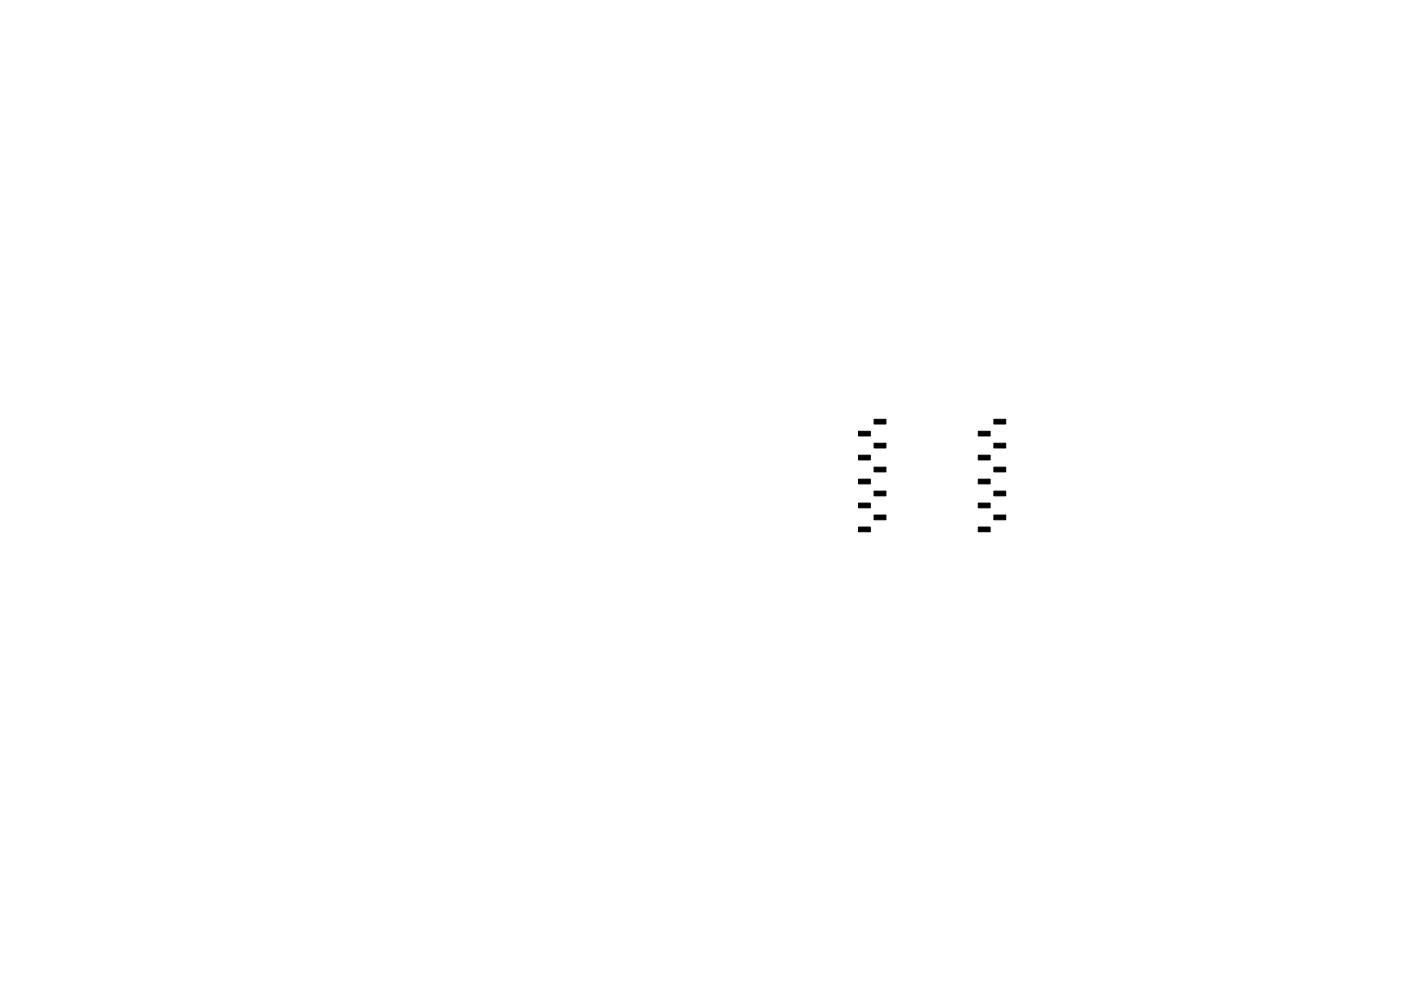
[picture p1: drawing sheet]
<svg xmlns="http://www.w3.org/2000/svg" width="297mm" height="210mm" viewBox="0 0 297 210" stroke-linecap="round" stroke-linejoin="round" font-family="sans-serif">
<g fill="#000" stroke="#000" stroke-width=".21">
<path d="M182 91.5h2.5v1h-2.5zM182 96.6h2.5v1h-2.5zM185.3 89h2.5v1h-2.5zM185.3 94h2.5v1h-2.5zM207.4 91.5h2.5v1h-2.5zM207.4 96.6h2.5v1h-2.5zM210.7 89h2.5v1h-2.5zM210.7 94h2.5v1h-2.5zM182 101.7h2.5v1h-2.5zM182 106.7h2.5v1h-2.5zM182 111.8h2.5v1h-2.5zM185.3 99.1h2.5v1h-2.5z"/>
<path d="M185.3 104.2h2.5v1h-2.5zM185.3 109.3h2.5v1h-2.5zM207.4 101.7h2.5v1h-2.5zM207.4 106.7h2.5v1h-2.5zM207.4 111.8h2.5v1h-2.5zM210.7 99.1h2.5v1h-2.5zM210.7 104.2h2.5v1h-2.5zM210.7 109.3h2.5v1h-2.5z"/>
</g>
</svg>
